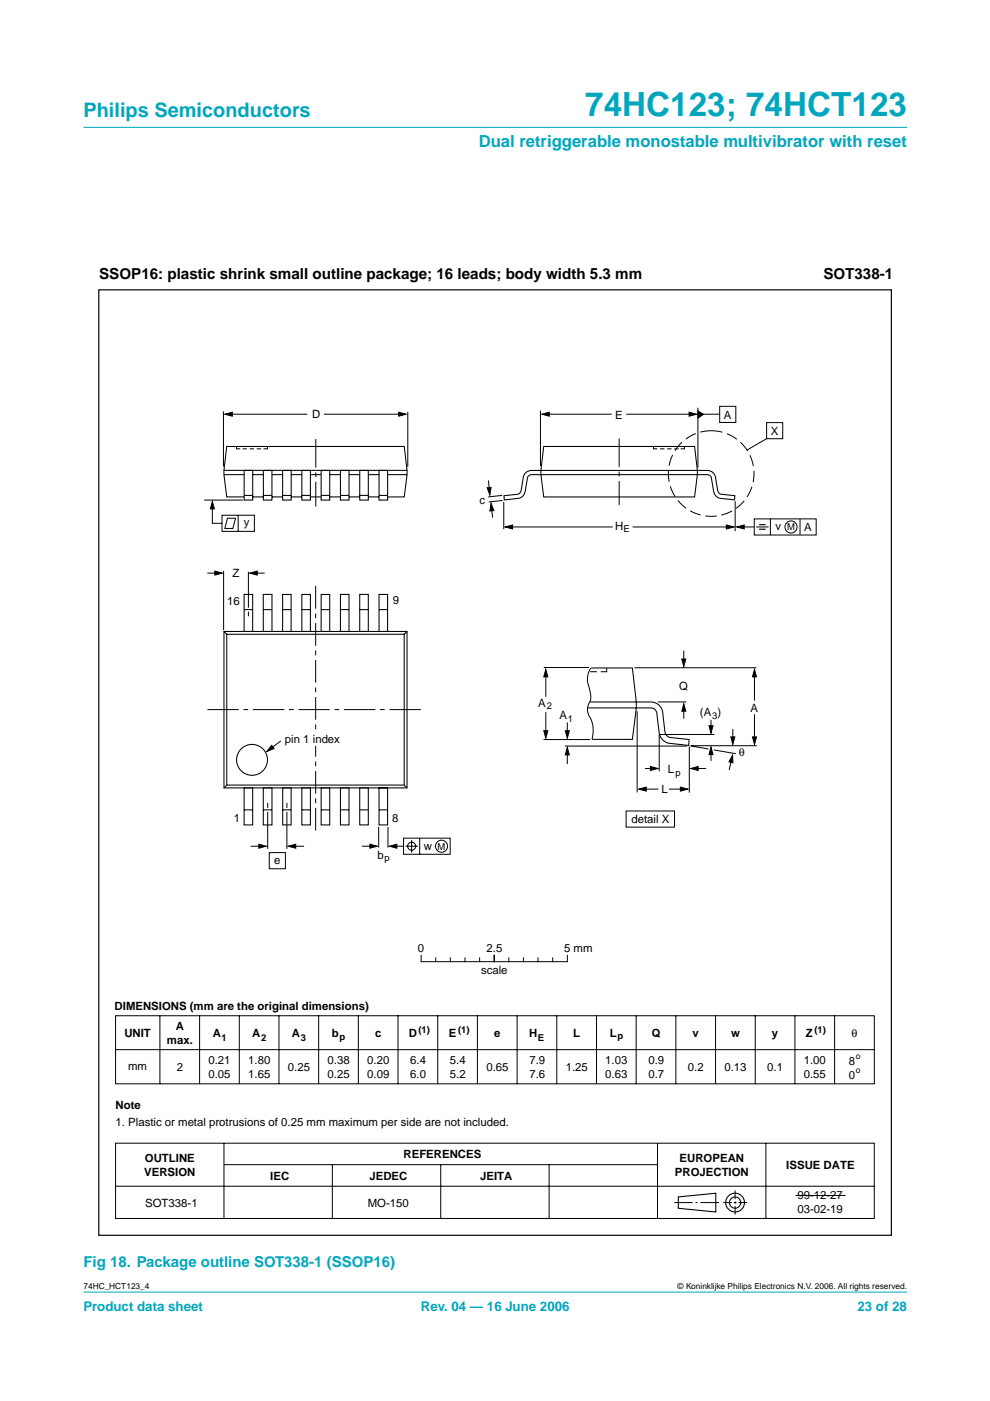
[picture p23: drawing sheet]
<svg xmlns="http://www.w3.org/2000/svg" width="210mm" height="297mm" viewBox="0 0 210 297" stroke-linecap="round" stroke-linejoin="round" font-family="sans-serif">
<defs><g id="words">
<text font-size="7.1" fill="#00a6bd" x="124.1" y="24.7">74HC123; 74HCT123</text>
<text font-size="4.2" fill="#00a6bd" x="17.7" y="24.9">Philips Semiconductors</text>
<text font-size="3.5" fill="#00a6bd" x="101.5" y="31.1">Dual retriggerable monostable multivibrator with reset</text>
<g font-size="3.2">
<text x="21" y="59.1">SSOP16: plastic shrink small outline package; 16 leads; body width 5.3 mm</text>
<text x="174.6" y="59.1">SOT338-1</text>
</g>
<text font-size="3.2" fill="#00a6bd" x="17.7" y="268.7">Fig 18. Package outline SOT338-1 (SSOP16)</text>
<g font-size="2.8" fill="#00a6bd">
<text x="17.7" y="278">Product data sheet</text>
<text x="89.2" y="278">Rev. 04 — 16 June 2006</text>
<text x="181.8" y="278">23 of 28</text>
</g>
<g font-size="2.4">
<text x="66.2" y="88.7">D</text>
<text x="130.4" y="88.7">E</text>
<text x="153.5" y="88.7">A</text>
<text x="163.4" y="92.2">X</text>
<text x="101.7" y="106.8">c</text>
<text x="51.7" y="111.5">y</text>
<text x="130.4" y="112.3">H</text>
<text x="164.4" y="112.4">v</text>
<text x="170.5" y="112.6">A</text>
<text x="49.3" y="122.3">Z</text>
<text x="48.2" y="128.2">16</text>
<text x="83.3" y="128.1">9</text>
<text x="114.1" y="149.9">A</text>
<text x="144" y="146.2">Q</text>
<text x="118.6" y="152.5">A</text>
<text x="148.4" y="151.9">(A )</text>
<text x="159.1" y="151">A</text>
<text x="60.4" y="157.5">pin 1 index</text>
<text x="156.6" y="160.4">θ</text>
<text x="141.6" y="163.9">L</text>
<text x="140.3" y="168.2">L</text>
<text x="49.6" y="174.3">1</text>
<text x="83.1" y="174.2">8</text>
<text x="133.9" y="174.5">detail X</text>
<text x="58.1" y="183.2">e</text>
<text x="80.1" y="182">b</text>
<text x="89.9" y="180.1">w</text>
<text x="88.6" y="201.8">0</text>
<text x="103.2" y="201.8">2.5</text>
<text x="119.6" y="201.8">5 mm</text>
<text x="102" y="206.6">scale</text>
<text x="24.3" y="214.2">DIMENSIONS (mm are the original dimensions)</text>
<text x="26.4" y="219.9">UNIT</text>
<text x="35.4" y="221.3">max.</text>
<text x="37.3" y="218.4">A</text>
<text x="45.1" y="219.9">A</text>
<text x="53.5" y="219.9">A</text>
<text x="61.9" y="219.9">A</text>
<text x="70.4" y="219.9">b</text>
<text x="79.5" y="219.9">c</text>
<text x="86.7" y="219.9">D</text>
<text x="95.1" y="219.9">E</text>
<text x="104.8" y="219.9">e</text>
<text x="112.2" y="219.9">H</text>
<text x="121.5" y="219.9">L</text>
<text x="129.3" y="219.9">L</text>
<text x="138.2" y="219.9">Q</text>
<text x="146.9" y="219.9">v</text>
<text x="155" y="219.9">w</text>
<text x="163.7" y="219.9">y</text>
<text x="170.8" y="219.9">Z</text>
<text x="180.5" y="219.9">θ</text>
<text x="27.2" y="226.8">mm</text>
<text x="37.5" y="227">2</text>
<text x="44.2" y="225.6">0.21</text>
<text x="52.6" y="225.6">1.80</text>
<text x="61" y="227.1">0.25</text>
<text x="69.5" y="225.6">0.38</text>
<text x="77.9" y="225.6">0.20</text>
<text x="87" y="225.6">6.4</text>
<text x="95.4" y="225.6">5.4</text>
<text x="103.1" y="227.1">0.65</text>
<text x="112.2" y="225.6">7.9</text>
<text x="120" y="227.1">1.25</text>
<text x="128.3" y="225.6">1.03</text>
<text x="137.5" y="225.6">0.9</text>
<text x="145.9" y="227">0.2</text>
<text x="153.6" y="227">0.13</text>
<text x="162.7" y="227">0.1</text>
<text x="170.4" y="225.6">1.00</text>
<text x="180" y="225.8">8</text>
<text x="44.2" y="228.5">0.05</text>
<text x="52.6" y="228.5">1.65</text>
<text x="69.5" y="228.5">0.25</text>
<text x="77.9" y="228.5">0.09</text>
<text x="87" y="228.5">6.0</text>
<text x="95.4" y="228.5">5.2</text>
<text x="112.2" y="228.5">7.6</text>
<text x="128.3" y="228.5">0.63</text>
<text x="137.5" y="228.5">0.7</text>
<text x="170.4" y="228.5">0.55</text>
<text x="180" y="228.7">0</text>
<text x="24.5" y="235.1">Note</text>
<text x="24.5" y="238.7">1. Plastic or metal protrusions of 0.25 mm maximum per side are not included.</text>
<text x="85.6" y="245.6">REFERENCES</text>
<text x="30.6" y="249.3">VERSION</text>
<text x="30.7" y="246.3">OUTLINE</text>
<text x="57.3" y="250.2">IEC</text>
<text x="78.3" y="250.2">JEDEC</text>
<text x="101.8" y="250.2">JEITA</text>
<text x="143.1" y="249.3">PROJECTION</text>
<text x="144.1" y="246.3">EUROPEAN</text>
<text x="166.7" y="247.8">ISSUE DATE</text>
<text x="30.8" y="255.8">SOT338-1</text>
<text x="78" y="255.8">MO-150</text>
<text x="169.1" y="254.3">99-12-27</text>
<text x="169.1" y="257.2">03-02-19</text>
</g>
<g font-size="2">
<text x="132.2" y="112.8">E</text>
<text x="166.9" y="112.4">M</text>
<text x="115.9" y="150.3">2</text>
<text x="120.4" y="153">1</text>
<text x="151" y="152.4">3</text>
<text x="143.2" y="164.4">p</text>
<text x="81.5" y="182.5">p</text>
<text x="92.8" y="180.1">M</text>
<text x="47" y="220.6">1</text>
<text x="55.4" y="220.6">2</text>
<text x="63.8" y="220.6">3</text>
<text x="71.9" y="220.5">p</text>
<text x="88.7" y="218.9">(1)</text>
<text x="97.1" y="218.9">(1)</text>
<text x="114.1" y="220.6">E</text>
<text x="130.9" y="220.3">p</text>
<text x="172.7" y="218.9">(1)</text>
</g>
<g font-size="1.8">
<text x="181.5" y="224.6">o</text>
<text x="181.5" y="227.5">o</text>
<text x="17.7" y="273.4">74HC_HCT123_4</text>
<text x="143.7" y="273.4">© Koninklijke Philips Electronics N.V. 2006. All rights reserved.</text>
</g>
</g></defs>
<g fill="#00a6bd" stroke="#00a6bd" stroke-width=".21">
<path d="M17.7 273.9h174.6z"/>
<path d="M17.7 27h174.6z"/>
</g>
<g fill="none" stroke="#000" stroke-width=".21">
<path d="M47.4 87.2v11.7M48.6 87.8h16.6M50.2 94.7v.5h.7M51.4 95.2h.9M52.9 95.2h.9M54.4 95.2h.9M56.7 94.7v.5h-.8M68.7 87.8h16.6M86.5 87.3v11.7M114.6 87v11.8M115.6 87.8h14.1M132.8 87.8h14.1"/>
<path d="M138.6 94.7v.5h.8M139.9 95.2h1M141.4 95.2h1M143 95.2h.9M145.1 94.7v.5h-.8M148 86.4v12.7M148.5 87.8h4.1M152.6 86.1h3.4v3.5h-3.4zM162.5 89.6h3.5v3.4h-3.5zM162.5 93l-4.1 2.4M43.3 106h8.2M45 106.9v4h2.1"/>
<path d="M47.1 109.2h6.8v3.5h-6.8zM48.2 109.9h1.7l-.5 2.1h-1.7zM50.5 109.2v3.5M103.6 101.9l.2 2.5M104.2 107.3l.2 2.4M106.5 105l-3 .4M106.5 106.1l-2.9 .3M106.8 106.4v5.8M107.9 111.7h22M134.1 111.7h20.5M155.9 106.3v6.3M157.1 111.7h2.8"/>
<path d="M159.9 110h13.1v3.4h-13.1zM160.3 111.7h2.7M163.3 110v3.4M169.6 110v3.4M44 121.5h2.5M47.4 121v12.6M52.7 121.2v7.6M52.7 129.7v1M53.6 121.5h2.5M145 138v2.3M115.2 156.8h9.9M115.3 141.5h9.6"/>
<path d="M115.7 142.4v5.3M115.7 151v4.8M119.8 158.2h25.9M120.3 153.2v2.8M120.3 159.4v2.6M125.1 142.4h1.5M125.3 141.7a4.5 4.5 0 0 0-.3 4.6l.2 .6a3 3 0 0 1-.5 2.6 3.6 3.6 0 0 0 .7 3.3l.4 1.9-.3 2M128.6 141.6v.8h-1.2M134.5 141.6h25.9M135.1 150.8v17.2M139.5 148.8h6M139.8 155.8v7.7"/>
<path d="M139.8 155.7h11.6M145 149.9v2.5M146.2 158.3v9.7M146.4 158.1l3.8 .7M146.6 158.1h13.9M150.7 152.6v1.9M150.7 159.4v1.9M151.4 159l4.6 .8M155.4 154.6v2.5M160 142.8v5.8M160 151.4v5.5M53.2 179.4h2.5"/>
<path d="M56.8 170.2v1.1M56.8 172.1v7.9M60.8 170.2v1.1M60.8 172.1v7.9M61.9 179.4h2.6M76.8 179.4h2.5M80.3 175.3v4.4M82.3 175.3v4.4M83.4 179.4h2.2M85.6 177.7h9.9v3.4h-9.9zM86 179.4h2.6M87.3 178.1v2.7"/>
<path d="M89 177.7v3.4M132.7 171.9h10.3v3.5h-10.3zM136.2 167.3h3.4M136.8 162.9h1.8M141.9 167.3h3.1M147.3 162.9h2.4M155.2 160.7l-.6 2.6M57.1 180.8h3.4v3.4h-3.4zM24.5 215.4h160.9v14.4h-160.9zM33.9 215.4v14.4M42.3 215.4v14.4M50.7 215.4v14.4"/>
<path d="M59.1 215.4v14.4M67.6 215.4v14.4M76 215.4v14.4M84.4 215.3v14.5M92.8 215.4v14.4M101.2 215.4v14.4M109.6 215.4v14.4M118.1 215.4v14.4M126.5 215.4v14.4M134.9 215.4v14.4M143.3 215.4v14.4M151.7 215.4v14.4"/>
<path d="M160.1 215.3v14.5M168.5 215.4v14.4M177 215.4v14.4M24.5 222.5h160.9M24.5 242.4h160.9v15.9h-160.9zM24.5 251.5h160.9M47.5 242.4v15.9M47.5 246.9h91.8M70.5 246.9v11.4M93.4 246.9v11.4M116.4 246.9v11.4M139.4 242.4v15.9"/>
<path d="M143 255h3.9M147.5 255h.4M148.5 255h4M153.3 255h1.9M155.6 255h.5M155.9 252.4v1.8M155.9 254.7v.5M155.9 255.7v1.8M156.6 255h1.8M162.4 242.4v15.9M168.7 253.5h10.6"/>
<circle cx="167.7" cy="111.7" r="1.28"/>
<circle cx="87.3" cy="179.4" r=".85"/>
<circle cx="93.6" cy="179.4" r="1.28"/>
</g>
<g fill="none" stroke="#000" stroke-width=".23">
<path d="M143.8 253.8l8-.8v4l-8-.8z"/>
<circle cx="155.9" cy="255" r="1.99"/>
<circle cx="155.9" cy="255" r="1.2"/>
</g>
<g fill="#000" stroke="#000" stroke-width=".21">
<path d="M47.7 87.8l1.5-.4v.8zM84.5 87.4l1.6 .4-1.6 .4zM114.9 87.8l1.6-.4v.8zM146.1 87.4l1.6 .4-1.6 .4zM148 87.1l1.2 .8-1.2 .7zM45 106.3l.5 1.6h-.9zM103.3 103.4l.8-.1-.2 1.6zM104.1 106.7l.6 1.5-.8 .1zM107.1 111.7l1.6-.4v.9zM154 111.3l1.6 .4-1.6 .5zM156.2 111.7l1.6-.4v.9zM45.5 121.1l1.6 .4-1.6 .4z"/>
<path d="M53 121.5l1.5-.4v.8zM144.6 139.7h.8l-.4 1.6zM115.7 141.9l.4 1.6h-.8zM115.3 154.9h.8l-.4 1.6zM119.9 154.9h.8l-.4 1.6zM145 149.2l.4 1.6h-.8zM150.7 158.4l.5 1.6h-.9zM150.3 153.9h.9l-.5 1.6zM154.9 156.2h.9l-.4 1.6zM160 141.9l.4 1.6h-.9zM159.5 156.2h.9l-.4 1.6zM54.9 179l1.6 .4-1.6 .4z"/>
<path d="M61.1 179.4l1.6-.4v.8zM78.4 179l1.6 .4-1.6 .4zM82.5 179.4l1.6-.4v.8zM120.3 158.5l.4 1.6h-.8zM135.4 167.3l1.6-.4v.8zM137.9 162.5l1.6 .4-1.6 .5zM144.3 166.9l1.5 .4-1.5 .4zM146.4 162.9l1.6-.4v.9zM155.3 160.1l.1 1.6-.8-.2z"/>
</g>
<path d="M161 111.2h1.3M161 112.2h1.3" fill="none" stroke="#000" stroke-width=".24"/>
<circle cx="150.8" cy="100.4" r="9.1" fill="none" stroke="#000" stroke-width=".21" stroke-dasharray="2.4 1" stroke-linecap="butt"/>
<path d="M66.9 124.2v51.9" fill="none" stroke="#000" stroke-width=".21" stroke-dasharray="4.8 1 1 1" stroke-linecap="butt"/>
<path d="M44 150.4h45.6" fill="none" stroke="#000" stroke-width=".21" stroke-dasharray="6.6 1 1 1" stroke-linecap="butt"/>
<g fill="none" stroke="#000" stroke-width=".22">
<path d="M47.5 99.7h38.8M51.8 99.7h1.8v6.3h-1.8zM55.8 99.7h1.9v6.3h-1.9zM59.9 99.7h1.8v6.3h-1.8zM64 99.7h1.8v6.3h-1.8zM68.1 99.7h1.8v6.3h-1.8zM72.2 99.7h1.8v6.3h-1.8zM76.3 99.7h1.8v6.3h-1.8zM80.4 99.7h1.8v6.3h-1.8zM114.7 99.7h33.2M115.3 94.7h32l.6 5-.6 5.7h-32l-.6-4.8zM47.5 100.6h4.3"/>
<path d="M51.8 105h1.8M51.8 105.4h-3.7l-.6-4.8 .6-5.9h37.6l.6 5-.6 5.7h-3.5M53.6 100.6h2.3M53.6 105.4h2.3M55.8 105h1.9M57.7 100.6h2.2M57.7 105.4h2.2M59.9 105h1.8M61.7 100.6h2.3M61.7 105.4h2.3M64 105h1.8M65.8 100.6h2.3"/>
<path d="M65.8 105.4h2.3M68.1 105h1.8M69.9 100.6h2.3M69.9 105.4h2.3M72.2 105h1.8M74 100.6h2.3M74 105.4h2.3M76.3 105h1.8M78.1 100.6h2.3M78.1 105.4h2.3M80.4 105h1.8M82.2 100.6h4.1"/>
<path d="M114.7 100.6h33.2M47.5 133.9h38.8v33.1h-38.8zM47.5 133.9l.6 .6M48.1 134.5h37.6v32h-37.6zM51.8 126h1.8v7.9h-1.8zM51.8 129.3h1.7M55.8 126h1.9v7.9h-1.9zM55.8 129.3h1.8M59.9 126h1.8v7.9h-1.8zM60 129.3h1.7M64 126h1.8v7.9h-1.8zM64 129.3h1.8"/>
<path d="M68.1 126h1.8v7.9h-1.8zM68.1 129.3h1.8M72.2 126h1.8v7.9h-1.8zM72.2 129.3h1.8M76.3 126h1.8v7.9h-1.8zM76.3 129.3h1.8M80.4 126h1.8v7.9h-1.8zM80.4 129.3h1.7M86.3 133.9l-.6 .6M124.6 150.1h10.3M125.1 148.8h9.8M125.3 141.6h8.8l.8 7.2v1.3l-.8 6.7h-8.6"/>
<path d="M48.1 166.5l-.6 .5M51.8 167h1.8v7.9h-1.8zM51.8 171.7h1.7M55.8 167h1.9v7.9h-1.9zM55.8 171.7h1.8M59.9 167h1.8v7.9h-1.8zM59.9 171.7h1.8M64 167h1.8v7.9h-1.8zM64 171.7h1.8M68.1 167h1.8v7.9h-1.8zM68.1 171.7h1.8M72.2 167h1.8v7.9h-1.8z"/>
<path d="M72.2 171.7h1.8M76.3 167h1.8v7.9h-1.8zM76.3 171.7h1.8M80.4 167h1.8v7.9h-1.8zM80.4 171.7h1.7M85.7 166.5l.6 .5"/>
<circle cx="53.4" cy="161.1" r="3.3"/>
</g>
<path d="M67 93.1v14.3M131.3 93v14.1" fill="none" stroke="#000" stroke-width=".21" stroke-dasharray="6 1 1 1" stroke-linecap="butt"/>
<path d="M66.3 155.1h1.2v3.1h-1.2z" fill="#fff"/>
<g fill="none" stroke="#000" stroke-width=".21">
<path d="M59.6 157.1l-2.4 1.7M89.3 202.6v1.3M89.3 203.9h30.9M92.4 203.1v.8M95.5 203.1v.8M98.6 203.1v.8M101.7 203.1v.8M104.8 202.6v1.3M107.9 203.1v.8M111 203.1v.8M114.1 203.1v.8M117.2 203.1v.8"/>
<path d="M120.3 202.6v1.3"/>
</g>
<path d="M57.6 158l.5 .7-1.5 .6z" fill="#000" stroke="#000" stroke-width=".21"/>
<path d="M20.9 61.5h168.1v200.4h-168.1z" fill="none" stroke="#000" stroke-width=".25"/>
<path d="M114.8 99.7h-2.1a1.79 1.79 0 0 0-1.8 1.8l-.4 2.5a.96 .96 0 0 1-.7 .8l-2.9 .3v.9l3.1-.3a1.81 1.81 0 0 0 1.4-1.8l.4-2.4a.89 .89 0 0 1 .9-.9h2.1M147.9 99.7h2.1a1.79 1.79 0 0 1 1.8 1.8l.4 2.5a.96 .96 0 0 0 .7 .8l2.9 .3-.1 .9-3.1-.4a1.81 1.81 0 0 1-1.3-1.7l-.4-2.4a.89 .89 0 0 0-.9-.9h-2.1M134.9 148.8h3.1a2.52 2.52 0 0 1 2.5 2.6l.5 3.8a1.44 1.44 0 0 0 1 1.1l4.1 .5-.1 1.2-4.3-.4a2.66 2.66 0 0 1-2-2.5l-.4-3.7a1.26 1.26 0 0 0-1.3-1.3h-3.1" fill="none" stroke="#000" stroke-width=".22"/>
<use href="#words"/>
</svg>
